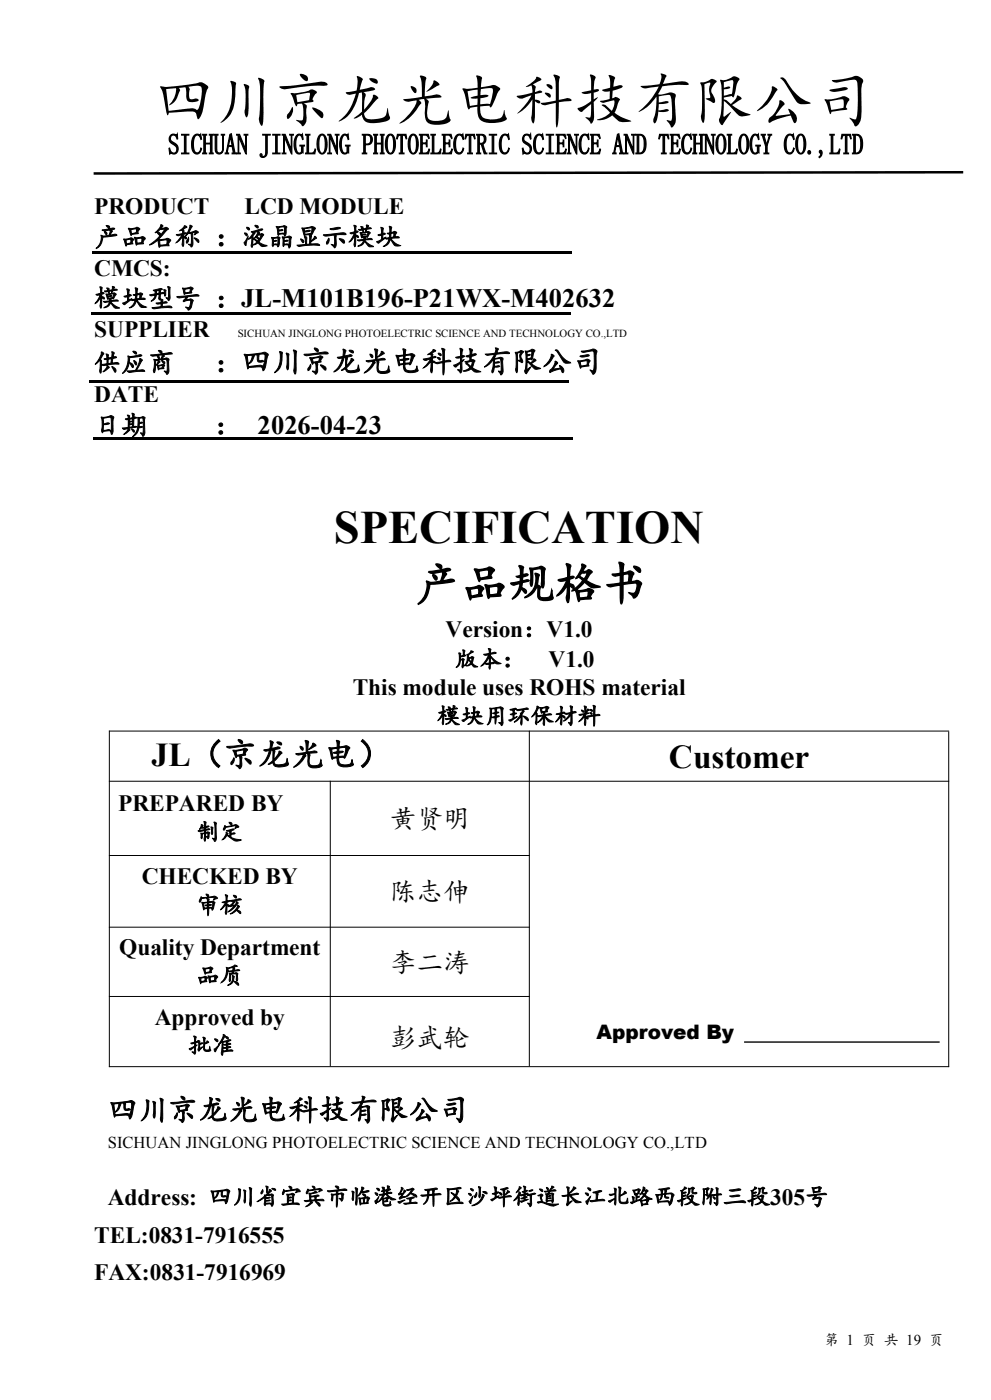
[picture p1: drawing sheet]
<svg xmlns="http://www.w3.org/2000/svg" width="210mm" height="297mm" viewBox="0 0 210 297" stroke-linecap="round" stroke-linejoin="round" font-family="sans-serif">
<defs><g id="words">
<text font-size="12.7" x="32.7" y="25.8">四川京龙光电科技有限公司</text>
<g font-size="9.9">
<text x="70.8" y="115.1">SPECIFICATION</text>
<text x="87.9" y="127.2">产品规格书</text>
</g>
<g font-size="7.1">
<text x="32.1" y="162.5">JL（京龙光电）</text>
<text x="141.8" y="162.9">Customer</text>
</g>
<text font-size="6.4" x="22.9" y="237.6">四川京龙光电科技有限公司</text>
<g font-size="5.6">
<text x="20" y="52.2">产品名称 ：液晶显示模块</text>
<text x="20" y="65.2">模块型号 ：JL-M101B196-P21WX-M402632</text>
<text x="20" y="78.9">供应商</text>
<text x="45.5" y="78.9">：四川京龙光电科技有限公司</text>
<text x="20" y="92.1">日期</text>
<text x="45.4" y="92.1">： 2026-04-23</text>
<text x="82.6" y="175.6">黄贤明</text>
<text x="82.6" y="191.1">陈志伸</text>
<text x="82.6" y="206.1">李二涛</text>
<text x="82.6" y="222">彭武轮</text>
</g>
<g font-size="5">
<text x="20" y="45.4">PRODUCT</text>
<text x="51.8" y="45.4">LCD MODULE</text>
<text x="20" y="58.4">CMCS:</text>
<text x="20" y="71.4">SUPPLIER</text>
<text x="20" y="85.3">DATE</text>
<text x="94.4" y="135.1">Version：V1.0</text>
<text x="96.5" y="141.5">版本：</text>
<text x="116.3" y="141.5">V1.0</text>
<text x="74.8" y="147.5">This module uses ROHS material</text>
<text x="92.7" y="153.6">模块用环保材料</text>
<text x="25.1" y="172.1">PREPARED BY</text>
<text x="41.6" y="178.2">制定</text>
<text x="30.1" y="187.6">CHECKED BY</text>
<text x="41.6" y="193.7">审核</text>
<text x="25.3" y="202.5">Quality Department</text>
<text x="41.6" y="208.6">品质</text>
<text x="32.8" y="217.4">Approved by</text>
<text x="39.9" y="223.4">批准</text>
<text x="22.9" y="255.5">Address: 四川省宜宾市临港经开区沙坪街道长江北路西段附三段305号</text>
<text x="20" y="263.6">TEL:0831-7916555</text>
<text x="20" y="271.4">FAX:0831-7916969</text>
</g>
<text font-size="4.2" x="126.4" y="220.3">Approved By</text>
<text font-size="3.5" x="22.9" y="243.4">SICHUAN JINGLONG PHOTOELECTRIC SCIENCE AND TECHNOLOGY CO.,LTD</text>
<text font-size="3.2" x="174.7" y="285.3">第 1 页 共 19 页</text>
<text font-size="2.3" x="50.4" y="71.4">SICHUAN JINGLONG PHOTOELECTRIC SCIENCE AND TECHNOLOGY CO.,LTD</text>
</g></defs>
<g fill="#000">
<path d="M36.2 28.7l.3-.2h.5a.35 .35 0 0 0 .6 0v1a.74 .74 0 0 0-.5-.8 .74 .74 0 0 0-.9 .3l-.1 .1a.92 .92 0 0 0 .8 1.2 1.18 1.18 0 0 1 .9 1.3 1.18 1.18 0 0 1-1.1 1l-.5-.1-.2 .2-.2-1.2 .1-.1a.85 .85 0 0 0 .4 .9 .85 .85 0 0 0 1-.1 1.17 1.17 0 0 0-.8-1.7 1.13 1.13 0 0 1-.3-1.8z" fill-rule="evenodd"/>
<path d="M38.5 28.5h1.5v.1l-.5 .1-.1 .1v3.6l.6 .1v.1h-1.5v-.1h.5l.1-.2v-3.5l-.6-.2z" fill-rule="evenodd"/>
<path d="M41.2 28.7a1.23 1.23 0 0 1 1.2-.1l.1-.1 .2 1-.1 .1a.74 .74 0 0 0-.3-.8 .74 .74 0 0 0-.9 0 3.6 3.6 0 0 0 .1 3.6 .83 .83 0 0 0 1.1-1 .95 .95 0 0 1-.8 1.3 .95 .95 0 0 1-1.1-1 3.4 3.4 0 0 1 .5-3z" fill-rule="evenodd"/>
<path d="M43 28.5h.8l-.3 .3v1.6h1.1v-1.6l-.2-.3h.8l-.3 .3v3.5l.3 .3h-.8l.2-.2v-1.9h-1.1v1.8l.3 .3h-.8l.2-.3v-3.5z" fill-rule="evenodd"/>
<path d="M45.4 28.5h.8l-.3 .3v2.8a.66 .66 0 0 0 .7 .9 .66 .66 0 0 0 .6-.9v-2.8l-.3-.3h.7l-.3 .3v2.8a.86 .86 0 0 1-.8 1.1 .86 .86 0 0 1-.9-1.1v-2.8z" fill-rule="evenodd"/>
<path d="M48.7 28.5l.3-.1 .7 3.8 .3 .4h-.8l.2-.3-.2-1.2h-.8l-.2 1.1 .2 .4h-.7l.3-.3zM48.8 28.9l-.4 2h.8z" fill-rule="evenodd"/>
<path d="M50.2 28.5h.6l1.2 3.2 .1-2.9-.3-.3h.7l-.3 .3v3.8l-1.6-3.6v3.3l.3 .3h-.7l.3-.3v-3.5z" fill-rule="evenodd"/>
<path d="M55.7 28.5h1.6v.1l-.7 .2v3.4a.82 .82 0 0 1-.4 1.1 .82 .82 0 0 1-1.1-.4l.1-.2a.28 .28 0 0 1 .4 0 .28 .28 0 0 1-.1 .4 .55 .55 0 0 0 .6 0 .55 .55 0 0 0 .2-.6v-3.7l-.6-.2z" fill-rule="evenodd"/>
<path d="M57.8 28.5h1.5v.1l-.5 .1-.1 .1 .1 3.6 .5 .1v.1h-1.5v-.1h.5l.1-.2v-3.5l-.6-.2z" fill-rule="evenodd"/>
<path d="M59.8 28.5h.6l1.3 3.2v-2.9l-.3-.3h.8l-.3 .3v3.8l-1.6-3.6v3.3l.3 .3h-.8l.4-.3v-3.5z" fill-rule="evenodd"/>
<path d="M62.9 28.7a.94 .94 0 0 1 1.1-.1l.1-.1 .1 1-.1 .1a.74 .74 0 0 0-.9-.9 3.4 3.4 0 0 0 .1 3.7h.4l.2-.2v-1.1l-.3-.3h.9l-.3 .3v1.3a1.02 1.02 0 0 1-1.2 .2 1.02 1.02 0 0 1-.6-1.1 3.4 3.4 0 0 1 .5-2.8z" fill-rule="evenodd"/>
<path d="M64.8 28.5h.9l-.3 .3v3.5l.1 .2h.6a.84 .84 0 0 0 .7-.9l-.1 1h-1.9l.3-.3v-3.5z" fill-rule="evenodd"/>
<path d="M68 28.7a4.2 4.2 0 0 0-.1 3.6l.3 .2 .4-.1a4.2 4.2 0 0 0 0-3.6l-.2-.2zM67.7 28.7l.4-.2a1.52 1.52 0 0 1 1.2 1.8 1.93 1.93 0 0 1-1 2.4 1.8 1.8 0 0 1-1.1-2.2l.1-1z" fill-rule="evenodd"/>
<path d="M69.5 28.5h.6l1.3 3.2v-2.9l-.3-.3h.7l-.3 .3v3.8l-1.5-3.6-.1 3.3 .4 .3h-.8l.3-.3v-3.5z" fill-rule="evenodd"/>
<path d="M72.6 28.7a.94 .94 0 0 1 1.1-.1l.1-.1 .1 1-.1 .1a.74 .74 0 0 0-.9-.9 3.4 3.4 0 0 0 0 3.7h.5l.2-.2v-1.1l-.4-.3h1l-.3 .3-.1 1.3a1.02 1.02 0 0 1-1.1 .2 1.02 1.02 0 0 1-.6-1.1 3.4 3.4 0 0 1 .5-2.8z" fill-rule="evenodd"/>
<path d="M76.8 28.5h1.1a1.1 1.1 0 0 1 1 1.1 1.1 1.1 0 0 1-.9 1.1h-.6v1.7l.3 .2h-.9l.3-.3v-3.5zM77.5 28.7l-.1 1.8h.5a.98 .98 0 0 0 .7-.9 .98 .98 0 0 0-.8-1z" fill-rule="evenodd"/>
<path d="M79.2 28.5h.8l-.2 .3v1.6h1.1v-1.6l-.3-.3h.8l-.2 .3v3.5l.2 .3h-.8l.3-.2v-1.9h-1.1v1.8l.2 .3h-.8l.3-.3v-3.5z" fill-rule="evenodd"/>
<path d="M82.5 28.7a4.2 4.2 0 0 0-.1 3.6l.3 .2 .3-.1a4.2 4.2 0 0 0 .1-3.6l-.2-.2zM82.2 28.7l.4-.2a1.52 1.52 0 0 1 1.2 1.8 1.93 1.93 0 0 1-1 2.4 1.8 1.8 0 0 1-1.1-2.2l.1-1z" fill-rule="evenodd"/>
<path d="M84.3 28.5h1.7l.2 .9-.2-.4a.41 .41 0 0 0-.7-.2v3.5l.3 .3h-.9l.3-.3v-3.4a.33 .33 0 0 0-.4-.2 .33 .33 0 0 0-.3 .3l-.1 .4h-.1z" fill-rule="evenodd"/>
<path d="M87.3 28.7a4.2 4.2 0 0 0 0 3.6l.2 .2 .4-.1a4.2 4.2 0 0 0 .1-3.6l-.3-.2zM87.1 28.7l.4-.2a1.52 1.52 0 0 1 1.1 1.8 1.93 1.93 0 0 1-1 2.4 1.8 1.8 0 0 1-1.1-2.2l.1-1z" fill-rule="evenodd"/>
<path d="M88.9 28.5h1.9l.1 .9-.5-.7-.9 .1v1.5h.8l.2-.6v1.4l-.3-.6h-.7v1.9l.7 .1a.88 .88 0 0 0 .7-.9l-.1 1h-1.9l.3-.3v-3.5z" fill-rule="evenodd"/>
<path d="M91.4 28.5h.9l-.3 .3v3.5l.1 .2h.5a.84 .84 0 0 0 .8-.9l-.1 1h-1.9l.3-.3v-3.5z" fill-rule="evenodd"/>
<path d="M93.7 28.5h1.9l.1 .9-.5-.7-.9 .1v1.5h.8l.2-.6v1.4l-.3-.6h-.7v1.9l.7 .1a.88 .88 0 0 0 .8-.9l-.1 1h-2l.3-.3v-3.5z" fill-rule="evenodd"/>
<path d="M96.8 28.7a1.23 1.23 0 0 1 1.2-.1l.1-.1 .2 1-.1 .1a.74 .74 0 0 0-.4-.8 .74 .74 0 0 0-.8 0 3.6 3.6 0 0 0 .1 3.6 .83 .83 0 0 0 1.1-1 .95 .95 0 0 1-.8 1.3 .95 .95 0 0 1-1.1-1 3.4 3.4 0 0 1 .5-3z" fill-rule="evenodd"/>
<path d="M98.7 28.5h1.8l.2 .9-.2-.4a.41 .41 0 0 0-.7-.2v3.5l.3 .3h-1l.4-.3v-3.4a.33 .33 0 0 0-.4-.2 .33 .33 0 0 0-.3 .3l-.1 .4h-.1z" fill-rule="evenodd"/>
<path d="M101 28.5h1.1a1.04 1.04 0 0 1 .9 .9 1.04 1.04 0 0 1-.7 1.1l.6 1.8 .3 .3h-.5l-.7-2.1h-.4v1.8l.3 .3h-.9l.3-.3v-3.5zM101.6 28.7v1.7a.89 .89 0 0 0 1.1-.8 .89 .89 0 0 0-.9-1z" fill-rule="evenodd"/>
<path d="M103.7 28.5h1.5v.1l-.5 .1-.1 .1 .1 3.6 .5 .1v.1h-1.5v-.1h.6v-.2v-3.5l-.6-.2z" fill-rule="evenodd"/>
<path d="M106.5 28.7a1.23 1.23 0 0 1 1.2-.1l.1-.1 .1 1-.1 .1a.74 .74 0 0 0-.3-.8 .74 .74 0 0 0-.9 0 3.6 3.6 0 0 0 .1 3.6 .83 .83 0 0 0 1.1-1 .95 .95 0 0 1-.7 1.3 .95 .95 0 0 1-1.1-1 3.4 3.4 0 0 1 .5-3z" fill-rule="evenodd"/>
<path d="M111.1 28.7l.3-.2h.5a.35 .35 0 0 0 .6 0l-.1 1a.74 .74 0 0 0-.4-.8 .74 .74 0 0 0-.9 .3l-.1 .1a.92 .92 0 0 0 .8 1.2 1.18 1.18 0 0 1 .9 1.3 1.18 1.18 0 0 1-1.2 1l-.4-.1-.2 .2-.2-1.2 .1-.1a.85 .85 0 0 0 .4 .9 .85 .85 0 0 0 1-.1 1.16 1.16 0 0 0-.8-1.7 1.13 1.13 0 0 1-.3-1.8z" fill-rule="evenodd"/>
<path d="M113.7 28.7a1.23 1.23 0 0 1 1.2-.1l.1-.1 .2 1-.1 .1a.74 .74 0 0 0-.4-.8 .74 .74 0 0 0-.8 0 3.6 3.6 0 0 0 .1 3.6 .83 .83 0 0 0 1.1-1 .95 .95 0 0 1-.8 1.3 .95 .95 0 0 1-1.1-1 3.4 3.4 0 0 1 .5-3z" fill-rule="evenodd"/>
<path d="M115.8 28.5h1.5v.1l-.5 .1-.1 .1v3.6l.6 .1v.1h-1.5v-.1h.5l.1-.2v-3.5l-.6-.2z" fill-rule="evenodd"/>
<path d="M117.9 28.5h1.9l.1 .9-.5-.7-.9 .1v1.5h.8l.2-.6v1.4l-.3-.6h-.7v1.9l.6 .1a.88 .88 0 0 0 .8-.9l-.1 1h-1.9l.3-.3v-3.5z" fill-rule="evenodd"/>
<path d="M120.2 28.5h.6l1.3 3.2v-2.9l-.3-.3h.8l-.3 .3v3.8l-1.6-3.6v3.3l.3 .3h-.8l.4-.3v-3.5z" fill-rule="evenodd"/>
<path d="M123.4 28.7a1.23 1.23 0 0 1 1.2-.1l.1-.1 .2 1-.2 .1a.74 .74 0 0 0-.3-.8 .74 .74 0 0 0-.9 0 3.6 3.6 0 0 0 .1 3.6 .83 .83 0 0 0 1.1-1 .95 .95 0 0 1-.7 1.3 .95 .95 0 0 1-1.1-1 3.4 3.4 0 0 1 .5-3z" fill-rule="evenodd"/>
<path d="M125.2 28.5h1.8l.1 .9-.5-.7-.9 .1v1.5h.8l.2-.6v1.4l-.3-.6h-.7v1.9l.7 .1a.88 .88 0 0 0 .8-.9l-.1 1h-1.9l.2-.3v-3.5z" fill-rule="evenodd"/>
<path d="M130.9 28.5l.3-.1 .7 3.8 .3 .4h-.8l.2-.3-.2-1.2h-.9l-.2 1.1 .3 .4h-.7l.2-.3zM131 28.9l-.4 2h.8z" fill-rule="evenodd"/>
<path d="M132.3 28.5h.6l1.3 3.2v-2.9l-.3-.3h.8l-.4 .3v3.8l-1.5-3.6-.1 3.3 .4 .3h-.8l.3-.3v-3.5z" fill-rule="evenodd"/>
<path d="M135.5 28.7l-.1 3.6a.67 .67 0 0 0 .7 0 .67 .67 0 0 0 .4-.6 2.82 2.82 0 0 0-.6-3zM134.8 28.5h.9a1.54 1.54 0 0 1 1.2 2l-.1 1.1-.4 .7-.5 .3h-1.1l.3-.3v-3.5z" fill-rule="evenodd"/>
<path d="M139.8 28.5h1.8l.2 .9-.3-.4a.41 .41 0 0 0-.6-.2v3.5l.3 .3h-1l.4-.3v-3.4a.33 .33 0 0 0-.4-.2 .33 .33 0 0 0-.3 .3l-.1 .4h-.2z" fill-rule="evenodd"/>
<path d="M142.1 28.5h1.8l.1 .9-.5-.7-.8 .1-.1 1.5h.8l.3-.6v1.4l-.3-.6h-.8l.1 1.9 .6 .1a.88 .88 0 0 0 .8-.9l-.1 1h-1.9l.2-.3v-3.5z" fill-rule="evenodd"/>
<path d="M145.1 28.7a1.23 1.23 0 0 1 1.2-.1l.1-.1 .2 1-.1 .1a.74 .74 0 0 0-.4-.8 .74 .74 0 0 0-.8 0 3.6 3.6 0 0 0 .1 3.6 .83 .83 0 0 0 1.1-1 .95 .95 0 0 1-.8 1.3 .95 .95 0 0 1-1.1-1 3.4 3.4 0 0 1 .5-3z" fill-rule="evenodd"/>
<path d="M146.9 28.5h.8l-.3 .3v1.6h1.1v-1.6l-.2-.3h.8l-.3 .3v3.5l.3 .3h-.8l.2-.2v-1.9h-1.1v1.8l.3 .3h-.8l.2-.3v-3.5z" fill-rule="evenodd"/>
<path d="M149.2 28.5h.6l1.3 3.2v-2.9l-.3-.3h.8l-.4 .3v3.8l-1.5-3.6v3.3l.3 .3h-.8l.3-.3v-3.5z" fill-rule="evenodd"/>
<path d="M152.5 28.7a4.2 4.2 0 0 0 0 3.6l.2 .2 .4-.1a4.2 4.2 0 0 0 .1-3.6l-.3-.2zM152.3 28.7l.4-.2a1.52 1.52 0 0 1 1.2 1.8 1.93 1.93 0 0 1-1.1 2.4 1.8 1.8 0 0 1-1-2.2l.1-1z" fill-rule="evenodd"/>
<path d="M154.2 28.5h.9l-.3 .3v3.5l.1 .2h.6a.84 .84 0 0 0 .7-.9l-.1 1h-1.9l.3-.3v-3.5z" fill-rule="evenodd"/>
<path d="M157.4 28.7a4.2 4.2 0 0 0-.1 3.6l.3 .2 .3-.1a4.2 4.2 0 0 0 .1-3.6l-.3-.2zM157.1 28.7l.4-.2a1.52 1.52 0 0 1 1.2 1.8 1.93 1.93 0 0 1-1 2.4 1.8 1.8 0 0 1-1.1-2.2l.1-1z" fill-rule="evenodd"/>
<path d="M159.5 28.7a.94 .94 0 0 1 1.1-.1l.1-.1 .2 1-.1 .1a.74 .74 0 0 0-.9-.9 3.4 3.4 0 0 0 0 3.7h.5l.1-.2v-1.1l-.3-.3h1l-.3 .3-.1 1.3a1.02 1.02 0 0 1-1.2 .2 1.02 1.02 0 0 1-.5-1.1 3.4 3.4 0 0 1 .4-2.8z" fill-rule="evenodd"/>
<path d="M161.4 28.5h.8l-.2 .3 .5 1.9 .5-1.8-.2-.4h.7l-.2 .2a6 6 0 0 0-.7 3.6l.3 .3h-.9v-.1l.3-.1a6 6 0 0 0-.7-3.6z" fill-rule="evenodd"/>
<path d="M166.9 28.7a1.23 1.23 0 0 1 1.2-.1l.1-.1 .1 1-.1 .1a.74 .74 0 0 0-.3-.8 .74 .74 0 0 0-.9 0 3.6 3.6 0 0 0 .1 3.6 .83 .83 0 0 0 1.1-1 .95 .95 0 0 1-.7 1.3 .95 .95 0 0 1-1.1-1 3.4 3.4 0 0 1 .5-3z" fill-rule="evenodd"/>
<path d="M169.4 28.7a4.2 4.2 0 0 0 0 3.6l.3 .2 .3-.1a4.2 4.2 0 0 0 .1-3.6l-.3-.2zM169.2 28.7l.4-.2a1.52 1.52 0 0 1 1.2 1.8 1.93 1.93 0 0 1-1.1 2.4 1.8 1.8 0 0 1-1-2.2l.1-1z" fill-rule="evenodd"/>
<path d="M173.8 31.9h.1a.79 .79 0 0 1 .4 .7 .79 .79 0 0 1-.5 .7h-.2l.4-.5-.3-.5z" fill-rule="evenodd"/>
<path d="M175.9 28.5h.9l-.3 .3v3.5l.1 .2h.6a.84 .84 0 0 0 .7-.9v1h-2l.3-.3v-3.5z" fill-rule="evenodd"/>
<path d="M178.5 28.5h1.8l.1 .9-.2-.4a.41 .41 0 0 0-.7-.2v3.5l.4 .3h-1l.3-.3v-3.4a.33 .33 0 0 0-.4-.2 .33 .33 0 0 0-.2 .3l-.2 .4h-.1z" fill-rule="evenodd"/>
<path d="M181.4 28.7l-.1 3.6a.67 .67 0 0 0 .7 0 .67 .67 0 0 0 .4-.6 2.82 2.82 0 0 0-.6-3zM180.7 28.5h.9a1.54 1.54 0 0 1 1.2 2l-.1 1.1-.4 .7-.5 .3h-1.1l.3-.3v-3.5z" fill-rule="evenodd"/>
<circle cx="171.5" cy="32.3" r=".33"/>
</g>
<g fill="#000">
<path d="M19.8 36.5l184.4-.2v.5l-184.4 .3zM19.6 53.4h101.6v.5h-101.6zM19.3 66.3h101.6v.5h-101.6zM19 80.7h101.6v.5h-101.6zM19.8 92.8h101.6v.5h-101.6z"/>
<path d="M36.1 28.6l.6-.3 .7 .2 .3-.5 .1 1.5-.3 .2-.3-.7-.3-.2h-.4l-.2 .4v.5l.7 .5a1.31 1.31 0 0 1 .9 1.4 1.31 1.31 0 0 1-1.3 1.2l-.4-.2-.3 .3-.2-1.5 .3-.2 .4 1 .3 .1h.4l.2-.4v-.5l-.6-.6a1.31 1.31 0 0 1-.6-2.2zM36.2 28.7a.91 .91 0 0 1 1-.1 .91 .91 0 0 1 .5 .8h-.2l-.1-.9h.3l-.2 .2-.7-.1-.5 .1-.2 .5-.1 .5 .2 .3 .4 .4a1.19 1.19 0 0 1 1 .9 1.19 1.19 0 0 1-.6 1.3 1.08 1.08 0 0 1-1.2-1.1h.2l-.1 .1 .1-.1 .1 1.1h-.2l.3-.2 .6 .1 .4-.1 .4-.5v-.5l-.2-.5-.3-.4a1.19 1.19 0 0 1-1.1-1.4z"/>
<path d="M38.4 28.4h1.7v.4h-.6v3.5h.6v.4h-1.7v-.4h.6v-3.5h-.6zM38.5 28.5h.6l.1 .3v3.6l-.1 .2h-.6l.1-.1v.1l-.1-.1h1.5l-.1 .1v-.1l.1 .1h-.5l-.2-.3v-3.6l.2-.2h.5l-.1 .1v-.1l.1 .1h-1.5l.1-.1v.1z"/>
<path d="M41.1 28.6a.99 .99 0 0 1 1.2-.2l.3-.3 .3 1.5-.4 .1-.2-.6-.3-.3-.5 .1-.4 1.1 .1 1.6 .2 .6 .5 .1 .4-.3 .2-.8 .4 .2a1.15 1.15 0 0 1-1.5 1.3 2.89 2.89 0 0 1-.7-3.4zM41.4 28.7a.88 .88 0 0 1 .9 0 .88 .88 0 0 1 .4 .8l-.2-.1h.2l-.1 .1-.2-1h.2l-.2 .2h-.9l-.6 .7-.1 1.2 .1 1.2 .5 .7 .7-.1 .5-.9v.1l-.1-.1h.2a.92 .92 0 0 1-.4 .9 .92 .92 0 0 1-1.1-.1 3.8 3.8 0 0 1 .2-3.6z"/>
<path d="M42.8 28.4h1.1v.4h-.3l.1 1.6-.2-.2h1.1l-.1 .2v-1.6h-.2v-.4h1v.4h-.2l-.1 3.5h.3v.4h-1v-.4h.2v-1.8l.1 .2h-1.1l.2-.2-.1 1.8h.3v.4h-1.1v-.4h.3v-3.5h-.3zM43 28.5l.3 .1v.2v3.5v.2l-.3 .1 .1-.1v.1l-.1-.1h.8l-.1 .1v-.1l.1 .1-.4-.2v-2h1.4v2l-.4 .2 .1-.1v.1l-.1-.1h.8l-.2 .1v-.1l.2 .1-.3-.1-.1-.2v-3.5l.1-.2 .3-.1-.2 .1v-.1l.2 .1h-.8l.1-.1v.1l-.1-.1 .3 .2 .1 1.8h-1.4v-1.8l.4-.2-.1 .1v-.1l.1 .1h-.8l.1-.1v.1z"/>
<path d="M45.2 28.4h1.1v.4h-.2v3l.1 .4 .3 .1 .4-.2 .2-.3v-3h-.3v-.4h.9v.4h-.3v2.8a.99 .99 0 0 1-.9 1.2 .99 .99 0 0 1-1-1.2v-2.8h-.3zM45.4 28.5l.4 .2v3.4l.3 .3 .4 .1 .4-.1 .2-.5 .1-3.1 .1-.2 .3-.1-.1 .1v-.1l.1 .1h-.7l.2-.1v.1l-.2-.1 .4 .2v2.9a.79 .79 0 0 1-.7 1 .79 .79 0 0 1-.8-1v-2.8l.1-.2 .3-.1-.1 .1v-.1l.1 .1h-.8l.1-.1v.1z"/>
<path d="M48.6 28.4l.5-.2 .8 4v.1h.3v.4h-1.1v-.4h.2l-.2-1.2 .1 .1h-.8l.1-.1-.2 1.2h.3v.4h-1v-.4h.3zM48.9 28.4l.2 .1-.3 .1 .1-.1-.8 3.9-.4 .2 .2-.1v.1l-.2-.1h.7l-.1 .1v-.1l.1 .1a.42 .42 0 0 1-.3-.6l.2-1.1h1l.3 1.2a.33 .33 0 0 1-.1 .4 .33 .33 0 0 1-.3 .1l.1-.1v.1l-.1-.1h.8l-.1 .1v-.1l.1 .1h-.2l-.2-.4zM48.7 28.9l.1 .1 .2-.1-.4 2-.2-.1h.8l-.1 .1zM48.7 28.8h.3l.4 2.3h-1.1z"/>
<path d="M50 28.4h.9l1.3 3.2-.2-.1v.2v-2.9h-.4v-.4h1.1v.4h-.4v3.9h-.2v-.2l-.1 .2-1.5-3.6 .1 .1 .1-.2v3.3h.4v.4h-1.1v-.4h.4v-3.5h-.4zM50.2 28.5l.3 .1 .1 .2v3.6l-.4 .2 .1-.1v.1l-.1-.1h.7l-.1 .1v-.1l.1 .1-.4-.1v-.2v-3.4h.2l1.6 3.8h-.2l.1-.2-.1 .1v-3.8v-.2l.4-.1-.1 .1v-.1l.1 .1h-.7l.1-.1v.1l-.1-.1 .4 .2v3.1h-.2l-1.4-3.2h.2h-.6l.1-.1v.1z"/>
<path d="M55.6 28.4h1.8v.4h-.6v3.5a.95 .95 0 0 1-.6 1.1 .95 .95 0 0 1-1.2-.5 .37 .37 0 0 1 .5-.4 .37 .37 0 0 1 .1 .6v-.1h.4l.2-.3v-3.9h-.6zM55.7 28.5h.6l.2 .2v3.6a.75 .75 0 0 1-.2 .8 .75 .75 0 0 1-.9 .1l-.1-.5v.4l.4 .1 .4-.1 .3-.3 .1-4.1 .3-.2h.5l-.2 .1v-.1l.2 .1h-1.6l.1-.1v.1z"/>
<path d="M57.7 28.4h1.8v.4h-.6v3.5h.6v.4h-1.8v-.4h.6v-3.5h-.6zM57.8 28.5h.6l.2 .3v3.6l-.2 .2h-.6l.2-.1v.1l-.2-.1h1.5l-.1 .1v-.1l.1 .1h-.5l-.2-.3v-3.6l.2-.2h.5l-.1 .1v-.1l.1 .1h-1.5l.2-.1v.1z"/>
<path d="M59.7 28.4h.8l1.3 3.2-.1-.1-.1 .2v-2.9h-.3v-.4h1v.4h-.3v3.9h-.3l.1-.2-.2 .2-1.4-3.6 .1 .1 .1-.2v3.3h.3v.4h-1v-.4h.3v-3.5h-.3zM59.8 28.5l.4 .1 .1 .2v3.6l-.5 .2 .2-.1v.1l-.2-.1h.8l-.1 .1v-.1l.1 .1-.4-.1-.1-.2v-3.4h.3l1.6 3.8h-.3l.2-.2-.2 .1v-3.8l.1-.2 .4-.1-.2 .1v-.1l.2 .1h-.8l.2-.1v.1l-.2-.1 .5 .2v3.1h-.3l-1.3-3.2h.1h-.6l.2-.1v.1z"/>
<path d="M62.8 28.6a.8 .8 0 0 1 1.1-.1l.3-.4 .2 1.5-.4 .2-.3-.9-.2-.1h-.2l-.4 .8-.1 1.3 .3 1.2 .4 .3 .3-.3v-.9l-.3-.1v-.4h1.2v.4l-.3 .1v1.4l-.3-.1a1.06 1.06 0 0 1-1.2 .1 1.06 1.06 0 0 1-.6-1 3.6 3.6 0 0 1 .5-3zM63.1 28.7a.71 .71 0 0 1 .8-.1 .71 .71 0 0 1 .3 .7l.1 .2h-.2l.1-.1-.1 .2-.1-1.1h.2l-.3 .2h-.7l-.5 .6-.2 1.1 .2 1.6 .2 .3 .4 .2 .7-.3 .3 .1-.2 .1v-1.3l.2-.3h.2l-.1 .1v-.1l.1 .1h-.9l.1-.1v.1l-.1-.1 .4 .2 .1 1.1a.67 .67 0 0 1-.8 .5 .67 .67 0 0 1-.6-.7l-.1-2 .1-.7z"/>
<path d="M64.6 28.4h1.2v.4h-.3v3.5h.8l.4-.9 .3 .2-.2 1.1h-2.2v-.4h.4v-3.5h-.4zM64.8 28.5l.3 .1 .1 .2v3.6l-.4 .2 .1-.1v.1l-.1-.1h1.9l-.1 .1 .2-.9v.1l-.1-.1h.2a.97 .97 0 0 1-.8 .9h-.7l-.1-.3v-3.5v-.2l.4-.1-.1 .1v-.1l.1 .1h-.9l.1-.1v.1z"/>
<path d="M68.1 28.9l-.3 .7-.1 1.4 .2 1 .4 .4 .3-.2 .1-.4 .1-1.7-.2-1.1-.3-.2zM67.9 28.7a.72 .72 0 0 1 .8-.1 .72 .72 0 0 1 .3 .8v2.3a.73 .73 0 0 1-.3 .8 .73 .73 0 0 1-.9-.1 4.4 4.4 0 0 1 .1-3.7zM67.7 28.6a1.05 1.05 0 0 1 1.1-.1 1.05 1.05 0 0 1 .5 1 2.94 2.94 0 0 1-.8 3.2 1.43 1.43 0 0 1-1.4-1.7l.1-1.5zM67.8 28.8l-.4 .9v1.5l.4 1 .5 .3 .5-.2 .2-.6 .1-1.8-.2-.8-.3-.4-.4-.1z"/>
<path d="M69.4 28.4h.8l1.3 3.2-.1-.1-.1 .2v-2.9h-.3v-.4h1v.4h-.4l.1 3.9h-.3v-.2l-.1 .2-1.5-3.6 .2 .1 .1-.2-.1 3.3h.4v.4h-1v-.4h.3v-3.5h-.3zM69.5 28.5l.4 .1v.2v3.6l-.4 .2 .1-.1v.1l-.1-.1h.8l-.2 .1v-.1l.2 .1-.4-.1-.1-.2v-3.4h.3l1.5 3.8h-.2l.1-.2-.1 .1v-3.8l.1-.2 .3-.1-.1 .1v-.1l.1 .1h-.7l.1-.1v.1l-.1-.1 .4 .2v3.1h-.2l-1.3-3.2h.1h-.6l.1-.1v.1z"/>
<path d="M72.5 28.6a.8 .8 0 0 1 1-.1l.3-.4 .3 1.5-.4 .2-.3-.9-.2-.1h-.3l-.3 .8-.1 1.3 .2 1.2 .5 .3 .2-.3 .1-.9-.4-.1v-.4h1.2v.4l-.3 .1v1.4l-.3-.1a1.06 1.06 0 0 1-1.2 .1 1.06 1.06 0 0 1-.5-1 3.6 3.6 0 0 1 .5-3zM72.7 28.7a.71 .71 0 0 1 .8-.1 .71 .71 0 0 1 .4 .7v.2h-.2l.2-.1-.1 .2-.2-1.1h.3l-.4 .2h-.7l-.4 .6-.3 1.1 .3 1.6 .2 .3 .4 .2 .6-.3 .4 .1-.2 .1v-1.3l.1-.3h.3l-.1 .1v-.1l.1 .1h-1l.2-.1v.1l-.2-.1 .5 .2v1.1a.67 .67 0 0 1-.7 .5 .67 .67 0 0 1-.6-.7l-.2-2 .2-.7z"/>
<path d="M76.7 28.4h1.2a1.23 1.23 0 0 1 1.2 1.2 1.23 1.23 0 0 1-1.1 1.2h-.6l.1-.1v1.6h.3v.4h-1.1v-.4h.3v-3.5h-.3zM76.8 28.5l.4 .1v.2v3.6l-.4 .2 .1-.1v.1l-.1-.1h.9l-.1 .1v-.1l.1 .1-.4-.2v-1.8l1.1-.2 .3-.4 .1-.7-.5-.6-1.5-.1 .1-.1v.1zM77.5 28.8v1.7l-.1-.1h.6l.3-.2 .2-.6-.2-.7zM77.4 28.6a1.1 1.1 0 0 1 1.2 .5 1.1 1.1 0 0 1-.1 1.3l-.5 .3h-.7z"/>
<path d="M79.1 28.4h1.1v.4h-.3v1.6l-.1-.2h1.1l-.2 .2 .1-1.6h-.3v-.4h1v.4h-.2v3.5h.2v.4h-1v-.4h.3l-.1-1.8 .2 .2h-1.1l.1-.2v1.8h.3v.4h-1.1v-.4h.3l-.1-3.5h-.2zM79.2 28.5l.3 .1 .1 .2v3.5l-.1 .2-.3 .1 .1-.1v.1l-.1-.1h.8l-.1 .1v-.1l.1 .1-.4-.2v-2h1.4v2l-.4 .2 .2-.1v.1l-.2-.1h.8l-.1 .1v-.1l.1 .1-.3-.1-.1-.2v-3.5l.1-.2 .3-.1-.1 .1v-.1l.1 .1h-.8l.2-.1v.1l-.2-.1 .4 .2v1.8h-1.4v-1.8l.4-.2-.1 .1v-.1l.1 .1h-.8l.1-.1v.1z"/>
<path d="M82.6 28.9l-.3 .7-.1 1.4 .2 1 .4 .4 .3-.2 .1-.4 .1-1.7-.2-1.1-.3-.2zM82.4 28.7a.72 .72 0 0 1 .8-.1 .72 .72 0 0 1 .3 .8v2.3a.73 .73 0 0 1-.3 .8 .73 .73 0 0 1-.9-.1 4.4 4.4 0 0 1 .1-3.7zM82.1 28.6a1.05 1.05 0 0 1 1.2-.1 1.05 1.05 0 0 1 .5 1 2.94 2.94 0 0 1-.8 3.2 1.43 1.43 0 0 1-1.4-1.7l.1-1.5zM82.3 28.8l-.4 .9v1.5l.4 1 .5 .3 .4-.2 .3-.6 .1-1.7-.2-.9-.3-.4-.4-.1z"/>
<path d="M84.1 28.4h2.1l.1 1.1-.3 .1-.3-.7-.4-.1 .1-.1v3.6h.4v.4h-1.3v-.4h.4l-.1-3.6 .1 .1-.4 .1-.2 .7-.4-.1zM84.3 28.6l.1-.1-.2 .9-.1-.1h.1l-.1 .1a.64 .64 0 0 1 .2-.7 .64 .64 0 0 1 .8 0v3.7l-.4 .2 .1-.1v.1l-.1-.1h.9l-.1 .1v-.1l.1 .1-.4-.1v-.2v-3.5a.52 .52 0 0 1 .5-.2 .52 .52 0 0 1 .4 .4l.1 .4v-.1l-.1 .1-.2-.9 .1 .1z"/>
<path d="M87.4 28.9l-.3 .7-.1 1.4 .2 1 .4 .4 .3-.2 .2-.4v-1.7l-.2-1.1-.2-.2zM87.2 28.7a.72 .72 0 0 1 .8-.1 .72 .72 0 0 1 .3 .8v2.3a.73 .73 0 0 1-.3 .8 .73 .73 0 0 1-.8-.1 4.4 4.4 0 0 1 0-3.7zM87 28.6a1.05 1.05 0 0 1 1.1-.1 1.05 1.05 0 0 1 .6 1 2.94 2.94 0 0 1-.8 3.2 1.43 1.43 0 0 1-1.5-1.7l.1-1.5zM87.2 28.8l-.5 .9v1.5l.4 1 .6 .3 .4-.2 .3-.6 .1-1.8-.3-.8-.2-.4-.5-.1z"/>
<path d="M88.8 28.4h2.1l.2 1-.3 .1-.4-.7h-.7l-.1 1.5-.1-.1h.7l.1-.6h.3v1.7h-.3l-.1-.7h-.7l.1-.1v1.8l.9-.1 .4-.8 .3 .2-.3 1.1h-2.1v-.4h.3v-3.5h-.3zM88.9 28.5l.4 .1v.2v3.5v.2l-.4 .1 .1-.1v.1l-.1-.1h1.9l-.1 .1 .2-1 .1 .2-.1-.1h.2a1.1 1.1 0 0 1-1.4 .9l-.3-.3v-2h.6a.59 .59 0 0 1 .5 .8l-.1-.1h.1l-.1 .1v-1.4l.1 .1h-.1l.1-.1a.58 .58 0 0 1-.5 .8h-.6v-1.7l.1-.3h.7a1.02 1.02 0 0 1 .8 .8l-.1-.1v.2l-.3-.9 .2 .1h-1.9l.1-.1v.1z"/>
<path d="M91.2 28.4h1.2v.4h-.3v3.5h.8l.4-.9 .3 .2-.2 1.1h-2.2v-.4h.3v-3.5h-.3zM91.4 28.5l.3 .1 .1 .2v3.6l-.4 .2 .1-.1v.1l-.1-.1h1.9l-.1 .1 .1-.9 .1 .1-.1-.1h.2a.97 .97 0 0 1-.9 .9h-.6l-.2-.3v-3.5l.1-.2 .4-.1-.2 .1v-.1l.2 .1h-.9l.1-.1v.1z"/>
<path d="M93.6 28.4h2.1l.3 1-.3 .1-.5-.7h-.7v1.5l-.2-.1h.7l.1-.6h.4v1.7h-.4l-.1-.7h-.7l.2-.1v1.8l.8-.1 .4-.8 .3 .2-.2 1.1h-2.2v-.4h.3v-3.5h-.3zM93.7 28.5l.4 .1 .1 .2v3.5l-.1 .2-.4 .1 .2-.1v.1l-.2-.1h2l-.2 .1 .2-1 .1 .2-.1-.1h.2a1.1 1.1 0 0 1-1.4 .9l-.3-.3v-2h.7a.59 .59 0 0 1 .5 .8l-.2-.1h.1l-.1 .1v-1.4l.1 .1h-.1l.2-.1a.58 .58 0 0 1-.5 .8h-.7v-1.7l.2-.3h.6a1.02 1.02 0 0 1 .8 .8v-.1l-.1 .2-.2-.9 .1 .1h-1.9l.2-.1v.1z"/>
<path d="M96.7 28.6a.99 .99 0 0 1 1.1-.2l.4-.3 .2 1.5-.3 .1-.3-.6-.2-.3-.6 .1-.3 1.1 .1 1.6 .2 .6 .5 .1 .4-.4 .2-.7 .3 .2a1.15 1.15 0 0 1-1.5 1.3 2.89 2.89 0 0 1-.7-3.4zM96.9 28.7a.88 .88 0 0 1 1 0 .88 .88 0 0 1 .4 .8l-.2-.1h.1l-.1 .1-.1-1h.2l-.2 .2h-.9l-.6 .7-.2 1.2 .2 1.2 .5 .7 .7-.1 .4-.9 .1 .1-.1-.1h.2a.91 .91 0 0 1-.4 .9 .91 .91 0 0 1-1.1-.1 3.8 3.8 0 0 1 .1-3.6z"/>
<path d="M98.6 28.4h2.1l.1 1.1-.3 .1-.3-.7-.4-.1 .1-.1v3.6h.4v.4h-1.3v-.4h.4l-.1-3.6 .1 .1-.4 .1-.2 .7-.4-.1zM98.7 28.6l.2-.1-.2 .9-.1-.1h.1l-.1 .1a.64 .64 0 0 1 .2-.7 .64 .64 0 0 1 .8 0v3.7l-.5 .2 .2-.1v.1l-.2-.1h1l-.1 .1v-.1l.1 .1-.4-.1v-.2v-3.5a.52 .52 0 0 1 .5-.2 .52 .52 0 0 1 .4 .4l.1 .4v-.1l-.1 .1-.2-.9 .1 .1z"/>
<path d="M100.9 28.4h1.2a1.17 1.17 0 0 1 1.1 1 1.17 1.17 0 0 1-.8 1.3v-.2l.6 1.8h.3v.4h-.7l-.7-2.1 .1 .1h-.4l.1-.2v1.8h.3v.4h-1.1v-.4h.3v-3.5h-.3zM101 28.5l.4 .1v.2v3.5v.2l-.4 .1 .2-.1v.1l-.2-.1h.9l-.2 .1v-.1l.2 .1-.4-.2v-2h.6l.7 2.2-.1-.1h.5l-.1 .1v-.1l.1 .1-.4-.2-.6-2 .6-.4v-1l-.4-.3-1.4-.1 .2-.1v.1zM101.7 28.8v1.6l-.1-.1 .8-.2 .1-.6-.2-.6zM101.5 28.6a.94 .94 0 0 1 1.2 .2 .94 .94 0 0 1 .1 1.2l-.5 .5h-.8z"/>
<path d="M103.6 28.4h1.8v.4h-.6v3.5h.6v.4h-1.8v-.4h.6v-3.5h-.6zM103.7 28.5h.6l.2 .3v3.6l-.2 .2h-.6l.2-.1v.1l-.2-.1h1.5l-.1 .1v-.1l.1 .1h-.5l-.2-.3v-3.6l.2-.2h.5l-.1 .1v-.1l.1 .1h-1.5l.2-.1v.1z"/>
<path d="M106.4 28.6a.99 .99 0 0 1 1.1-.2l.3-.3 .3 1.5-.4 .1-.2-.6-.3-.3-.5 .1-.3 1.1v1.6l.3 .6 .4 .1 .4-.3 .2-.8 .4 .2a1.15 1.15 0 0 1-1.5 1.3 2.89 2.89 0 0 1-.7-3.4zM106.6 28.7a.88 .88 0 0 1 1 0 .88 .88 0 0 1 .4 .8l-.2-.1h.1l-.1 .1-.2-1h.3l-.2 .2h-1l-.5 .7-.2 1.2 .2 1.2 .5 .7 .7-.1 .4-.9 .1 .1-.1-.1h.2a.92 .92 0 0 1-.5 .9 .92 .92 0 0 1-1-.1 3.8 3.8 0 0 1 .1-3.6z"/>
<path d="M111 28.6l.6-.3 .7 .2 .3-.5 .1 1.5-.3 .2-.3-.7-.3-.2h-.4l-.2 .4v.5l.7 .5a1.31 1.31 0 0 1 .9 1.4 1.31 1.31 0 0 1-1.3 1.2l-.4-.2-.3 .3-.2-1.5 .3-.2 .4 1 .3 .1h.4l.2-.4v-.5l-.6-.6a1.31 1.31 0 0 1-.6-2.2zM111.1 28.7a.91 .91 0 0 1 1-.1 .91 .91 0 0 1 .5 .8h-.2l-.1-.9h.3l-.2 .2-.7-.1-.5 .1-.3 .5v.5l.1 .3 .5 .4a1.19 1.19 0 0 1 1 .9 1.19 1.19 0 0 1-.6 1.3 1.08 1.08 0 0 1-1.2-1.1h.2l-.1 .1 .1-.1 .1 1.1h-.2l.3-.2 .6 .1 .4-.1 .4-.5v-.5l-.2-.5-.4-.4a1.19 1.19 0 0 1-1-1.4z"/>
<path d="M113.6 28.6a.99 .99 0 0 1 1.1-.2l.4-.3 .2 1.5-.3 .1-.2-.6-.3-.3-.5 .1-.4 1.1 .1 1.6 .2 .6 .5 .1 .4-.3 .2-.8 .3 .2a1.15 1.15 0 0 1-1.5 1.3 2.89 2.89 0 0 1-.6-3.4zM113.8 28.7a.88 .88 0 0 1 1 0 .88 .88 0 0 1 .4 .8l-.2-.1h.1v.1l-.2-1h.2l-.2 .2h-.9l-.6 .7-.2 1.2 .2 1.2 .5 .7 .7-.1 .5-.9v.1l-.1-.1h.2a.92 .92 0 0 1-.4 .9 .92 .92 0 0 1-1.1-.1 3.8 3.8 0 0 1 .1-3.6z"/>
<path d="M115.7 28.4h1.8v.4h-.7v3.5h.7v.4h-1.8v-.4h.6v-3.5h-.6zM115.8 28.5h.6l.2 .3-.1 3.6-.1 .2h-.6l.1-.1v.1l-.1-.1h1.5l-.1 .1v-.1l.1 .1h-.5l-.2-.3v-3.6l.2-.2h.5l-.1 .1v-.1l.1 .1h-1.5l.1-.1v.1z"/>
<path d="M117.8 28.4h2.1l.2 1-.3 .1-.4-.7h-.8v1.5l-.1-.1h.7l.1-.6h.3v1.7h-.3l-.1-.7h-.7l.1-.1v1.8l.9-.1 .4-.8 .3 .2-.3 1.1h-2.1v-.4h.3v-3.5h-.3zM117.9 28.5l.3 .1 .1 .2v3.5v.2l-.4 .1 .1-.1v.1l-.1-.1h1.9l-.1 .1 .2-1 .1 .2 .1-.1a1.1 1.1 0 0 1-1.5 .9l-.2-.3v-2h.6a.59 .59 0 0 1 .5 .8l-.1-.1h.1l-.1 .1v-1.4l.1 .1h-.1l.1-.1a.58 .58 0 0 1-.5 .8h-.6v-1.7l.1-.3h.7a1.02 1.02 0 0 1 .8 .8l-.1-.1-.1 .2-.2-.9 .2 .1h-1.9l.1-.1v.1z"/>
<path d="M120.1 28.4h.8l1.3 3.2-.1-.1-.1 .2v-2.9h-.3v-.4h1v.4h-.3v3.9h-.3l.1-.2-.2 .2-1.4-3.6 .1 .1 .1-.2v3.3h.3v.4h-1v-.4h.3v-3.5h-.3zM120.2 28.5l.4 .1 .1 .2v3.6l-.5 .2 .2-.1v.1l-.2-.1h.8l-.1 .1v-.1l.1 .1-.4-.1-.1-.2v-3.4h.3l1.6 3.8h-.3l.2-.2-.2 .1v-3.8l.1-.2 .4-.1-.2 .1v-.1l.2 .1h-.8l.2-.1v.1l-.2-.1 .5 .2v3.1h-.3l-1.3-3.2h.1h-.6l.2-.1v.1z"/>
<path d="M123.3 28.6a.99 .99 0 0 1 1.1-.2l.4-.3 .2 1.5-.3 .1-.3-.6-.2-.3-.6 .1-.3 1.1 .1 1.6 .2 .6 .4 .1 .4-.4 .2-.7 .4 .2a1.15 1.15 0 0 1-1.5 1.3 2.89 2.89 0 0 1-.7-3.4zM123.5 28.7a.88 .88 0 0 1 1 0 .88 .88 0 0 1 .4 .8l-.2-.1h.1l-.1 .1-.2-1h.3l-.2 .2h-1l-.5 .7-.2 1.2 .2 1.2 .5 .7 .7-.1 .4-.9 .1 .1-.1-.1h.2a.91 .91 0 0 1-.5 .9 .91 .91 0 0 1-1-.1 3.8 3.8 0 0 1 .1-3.6z"/>
<path d="M125 28.4h2.1l.3 1-.3 .1-.5-.7h-.7v1.5l-.2-.1h.7l.1-.6h.4v1.7h-.4l-.1-.7h-.7l.2-.1v1.8l.8-.1 .4-.8 .3 .2-.2 1.1h-2.2v-.4h.3v-3.5h-.3zM125.2 28.5l.3 .1 .1 .2v3.5l-.1 .2-.3 .1 .1-.1v.1l-.1-.1h1.9l-.2 .1 .3-1v.2l.1-.1a1.1 1.1 0 0 1-1.4 .9l-.3-.3v-2h.7a.59 .59 0 0 1 .5 .8l-.2-.1h.1l-.1 .1v-1.4l.1 .1h-.1l.2-.1a.58 .58 0 0 1-.5 .8h-.7v-1.7l.2-.3h.6a1.02 1.02 0 0 1 .8 .8v-.1l-.1 .2-.2-.9 .1 .1h-1.8l.1-.1v.1z"/>
<path d="M130.8 28.4l.5-.2 .7 4 .1 .1h.2v.4h-1.1v-.4h.3l-.3-1.2 .2 .1h-.9l.2-.1-.2 1.2h.2v.4h-.9v-.4h.2zM131 28.4l.2 .1-.3 .1 .1-.1-.8 3.9-.3 .2 .1-.1v.1l-.1-.1h.7l-.1 .1v-.1l.1 .1a.42 .42 0 0 1-.4-.6l.2-1.1h1.1l.2 1.2a.33 .33 0 0 1 0 .4 .33 .33 0 0 1-.3 .1l.1-.1v.1l-.1-.1h.8l-.2 .1v-.1l.2 .1h-.2l-.2-.4zM130.9 28.9l.1 .1 .1-.1-.4 2-.1-.1h.8l-.2 .1zM130.9 28.8h.2l.4 2.3h-1.1z"/>
<path d="M132.2 28.4h.8l1.3 3.2-.1-.1-.1 .2v-2.9h-.3v-.4h1v.4h-.3v3.9h-.3v-.2l-.1 .2-1.4-3.6 .1 .1 .1-.2v3.3h.3v.4h-1v-.4h.3v-3.5h-.3zM132.3 28.5l.4 .1 .1 .2v3.6l-.5 .2 .1-.1v.1l-.1-.1h.8l-.2 .1v-.1l.2 .1-.4-.1-.1-.2v-3.4h.3l1.5 3.8h-.2l.1-.2-.1 .1v-3.8l.1-.2 .4-.1-.2 .1v-.1l.2 .1h-.8l.1-.1v.1l-.1-.1 .4 .2 .1 3.1h-.3l-1.3-3.2h.1h-.6l.1-.1v.1z"/>
<path d="M135.5 28.8v3.5h.4l.3-.4 .2-1.4-.2-1.4-.3-.3zM135.4 28.6a1.14 1.14 0 0 1 1.3 1.4v1.1a1.16 1.16 0 0 1-1.3 1.4l-.1-3.7zM134.7 28.4h1a1.67 1.67 0 0 1 1.4 2.1l-.2 1.2a1.32 1.32 0 0 1-1.3 1h-.9v-.4h.3v-3.5h-.3zM134.8 28.5l.4 .1v.2v3.5v.2l-.4 .1 .1-.1v.1l-.1-.1h1.1l.5-.4 .3-.7 .1-1.2-.1-.7-.4-.6-.5-.3h-1l.1-.1v.1z"/>
<path d="M139.7 28.4h2l.2 1.1-.3 .1-.3-.7-.4-.1 .1-.1v3.6h.3v.4h-1.2v-.4h.3v-3.6l.1 .1-.4 .1-.2 .7-.4-.1zM139.8 28.6l.1-.1-.1 .9-.1-.1h.1l-.2 .1a.64 .64 0 0 1 .3-.7 .64 .64 0 0 1 .8 0v3.7l-.5 .2 .1-.1v.1l-.1-.1h1l-.1 .1v-.1l.1 .1-.4-.1-.1-.2v-3.5a.52 .52 0 0 1 .6-.2 .52 .52 0 0 1 .4 .4l.1 .4-.1-.1-.1 .1-.1-.9 .1 .1z"/>
<path d="M141.9 28.4h2.1l.3 1-.3 .1-.5-.7h-.7v1.5l-.2-.1h.7l.1-.6h.4v1.7h-.4l-.1-.7h-.7l.2-.1v1.8l.8-.1 .4-.8 .3 .2-.2 1.1h-2.2v-.4h.3v-3.5h-.3zM142.1 28.5l.3 .1 .1 .2v3.5l-.1 .2-.3 .1 .1-.1v.1l-.1-.1h1.9l-.1 .1 .2-1v.2l-.1-.1h.2a1.1 1.1 0 0 1-1.4 .9l-.3-.3v-2h.7a.59 .59 0 0 1 .5 .8l-.1-.1h.1l-.2 .1v-1.4l.2 .1h-.1l.1-.1a.58 .58 0 0 1-.5 .8h-.7v-1.7l.2-.3h.6a1.02 1.02 0 0 1 .9 .8l-.1-.1-.1 .2-.2-.9 .1 .1h-1.8l.1-.1v.1z"/>
<path d="M145 28.6a.99 .99 0 0 1 1.2-.2l.3-.3 .2 1.5-.3 .1-.2-.6-.3-.3-.5 .1-.4 1.1 .1 1.6 .2 .6 .5 .1 .4-.3 .2-.8 .3 .2a1.15 1.15 0 0 1-1.5 1.3 2.89 2.89 0 0 1-.6-3.4zM145.3 28.7a.88 .88 0 0 1 .9 0 .88 .88 0 0 1 .4 .8l-.2-.1h.1v.1l-.2-1h.2l-.2 .2h-.9l-.6 .7-.2 1.2 .2 1.2 .5 .7 .7-.1 .5-.9v.1l-.1-.1h.2a.92 .92 0 0 1-.4 .9 .92 .92 0 0 1-1.1-.1 3.8 3.8 0 0 1 .2-3.6z"/>
<path d="M146.7 28.4h1.1v.4h-.3v1.6l-.1-.2h1.1l-.1 .2v-1.6h-.3v-.4h1.1v.4h-.3v3.5h.3v.4h-1.1v-.4h.3v-1.8l.1 .2h-1.1l.1-.2v1.8h.3v.4h-1.1v-.4h.3v-3.5h-.3zM146.9 28.5l.3 .1v.2v3.5v.2l-.3 .1 .1-.1v.1l-.1-.1h.8l-.2 .1v-.1l.2 .1-.4-.2v-2h1.3v2l-.3 .2 .1-.1v.1l-.1-.1h.8l-.2 .1v-.1l.2 .1-.3-.1-.1-.2v-3.5l.1-.2 .3-.1-.2 .1v-.1l.2 .1h-.8l.1-.1v.1l-.1-.1 .3 .2v1.8h-1.3v-1.8l.4-.2-.2 .1v-.1l.2 .1h-.8l.1-.1v.1z"/>
<path d="M149.1 28.4h.8l1.3 3.2-.1-.1-.1 .2v-2.9h-.3v-.4h1v.4h-.3v3.9h-.3v-.2l-.1 .2-1.4-3.6 .1 .1 .1-.2v3.3h.3v.4h-1v-.4h.3v-3.5h-.3zM149.2 28.5l.4 .1 .1 .2v3.6l-.5 .2 .1-.1v.1l-.1-.1h.8l-.2 .1v-.1l.2 .1-.4-.1-.1-.2v-3.4h.3l1.5 3.8h-.2l.1-.2-.1 .1v-3.8l.1-.2 .4-.1-.2 .1v-.1l.2 .1h-.8l.1-.1v.1l-.1-.1 .5 .2v3.1h-.3l-1.3-3.2h.1h-.6l.1-.1v.1z"/>
<path d="M152.6 28.9l-.3 .7v1.4l.1 1 .4 .4 .3-.1 .2-.5 .1-1.7-.3-1.1-.2-.2zM152.4 28.7a.72 .72 0 0 1 .9-.1 .72 .72 0 0 1 .3 .8v2.3a.73 .73 0 0 1-.3 .8 .73 .73 0 0 1-.9-.1 4.4 4.4 0 0 1 0-3.7zM152.2 28.6a1.05 1.05 0 0 1 1.2-.1 1.05 1.05 0 0 1 .5 1 2.94 2.94 0 0 1-.8 3.2 1.43 1.43 0 0 1-1.4-1.7l.1-1.5zM152.4 28.8l-.4 .9-.1 1.5 .4 1 .6 .3 .4-.2 .3-.6 .1-1.7-.2-.9-.3-.4-.5-.1z"/>
<path d="M154 28.4h1.2v.4h-.3v3.5l.8-.1 .4-.8 .3 .2-.2 1.1h-2.2v-.4h.4v-3.5h-.4zM154.2 28.5l.3 .1 .1 .2v3.6l-.4 .2 .1-.1v.1l-.1-.1h1.9l-.1 .1 .2-.9v.1l-.1-.1h.2a.97 .97 0 0 1-.8 .9h-.7l-.2-.3v-3.5l.1-.2 .4-.1-.2 .1v-.1l.2 .1h-.9l.1-.1v.1z"/>
<path d="M157.5 28.9l-.3 .7-.1 1.4 .2 1 .4 .4 .2-.2 .2-.4 .1-1.7-.2-1.1-.3-.2zM157.3 28.7a.72 .72 0 0 1 .8-.1 .72 .72 0 0 1 .3 .8v2.3a.73 .73 0 0 1-.3 .8 .73 .73 0 0 1-.9-.1 4.4 4.4 0 0 1 .1-3.7zM157 28.6a1.05 1.05 0 0 1 1.2-.1 1.05 1.05 0 0 1 .5 1 2.94 2.94 0 0 1-.8 3.2 1.43 1.43 0 0 1-1.4-1.7l.1-1.5zM157.2 28.8l-.4 .9v1.5l.4 1 .5 .3 .4-.2 .3-.6 .1-1.7-.2-.9-.3-.4-.4-.1z"/>
<path d="M159.4 28.6a.8 .8 0 0 1 1.1-.1l.3-.4 .2 1.5-.3 .2-.3-.9-.3-.1h-.2l-.4 .8v1.3l.2 1.2 .5 .3 .2-.3v-.9l-.3-.1v-.4h1.2v.4l-.3 .1v1.4l-.3-.1a1.06 1.06 0 0 1-1.2 .1 1.06 1.06 0 0 1-.5-1 3.6 3.6 0 0 1 .4-3zM159.7 28.7a.71 .71 0 0 1 .8-.1 .71 .71 0 0 1 .3 .7l.1 .2h-.2l.1-.1v.2l-.2-1.1h.2l-.3 .2h-.7l-.5 .6-.2 1.1 .3 1.6 .2 .3 .3 .2 .7-.3 .3 .1-.2 .1v-1.3l.2-.3h.3l-.2 .1v-.1l.2 .1h-1l.2-.1v.1l-.2-.1 .4 .2 .1 1.1a.67 .67 0 0 1-.7 .5 .67 .67 0 0 1-.6-.7l-.2-2 .2-.7z"/>
<path d="M161.2 28.4h1.1v.4h-.2l.5 1.9h-.2l.5-1.9h-.2v-.4h1v.4l-.3 .1-.7 2v1.4h.4v.4h-1.3v-.4h.4v-1.2l-.7-2.2-.3-.1zM161.4 28.5l.3 .1a6.9 6.9 0 0 1 .7 3.7l-.1 .3h-.3l.1-.1v.1l-.1-.1h.9l-.1 .1v-.1l.1 .1-.4-.2a5.9 5.9 0 0 1 .6-3.6l.4-.3-.1 .1v-.1l.1 .1h-.7l.1-.1v.1l-.1-.1 .3 .1 .1 .3-.6 1.9h-.2l-.5-1.8a.3 .3 0 0 1 0-.4 .3 .3 0 0 1 .3-.1l-.1 .1v-.1l.1 .1h-.8l.1-.1v.1z"/>
<path d="M166.8 28.6a.99 .99 0 0 1 1.1-.2l.3-.3 .3 1.5-.4 .1-.2-.6-.3-.3-.5 .1-.3 1.1v1.6l.3 .6 .4 .1 .4-.3 .2-.8 .4 .2a1.15 1.15 0 0 1-1.5 1.3 2.89 2.89 0 0 1-.7-3.4zM167 28.7a.88 .88 0 0 1 1 0 .88 .88 0 0 1 .4 .8l-.2-.1h.1l-.1 .1-.2-1h.3l-.2 .2h-1l-.5 .7-.2 1.2 .1 1.2 .6 .7 .7-.1 .4-.9 .1 .1-.1-.1h.2a.92 .92 0 0 1-.5 .9 .92 .92 0 0 1-1-.1 3.8 3.8 0 0 1 .1-3.6z"/>
<path d="M169.5 28.9l-.3 .7v1.4l.2 1 .3 .4 .3-.2 .2-.4 .1-1.7-.2-1.1-.3-.2zM169.4 28.7a.72 .72 0 0 1 .8-.1 .72 .72 0 0 1 .3 .8v2.3a.73 .73 0 0 1-.3 .8 .73 .73 0 0 1-.9-.1 4.4 4.4 0 0 1 .1-3.7zM169.1 28.6a1.05 1.05 0 0 1 1.2-.1 1.05 1.05 0 0 1 .5 1 2.94 2.94 0 0 1-.8 3.2 1.43 1.43 0 0 1-1.4-1.7l.1-1.5zM169.3 28.8l-.4 .9v1.5l.4 1 .5 .3 .4-.2 .3-.6 .1-1.7-.2-.9-.3-.4-.4-.1z"/>
<path d="M171.1 32.3a.46 .46 0 0 1 .9 0 .46 .46 0 0 1-.9 0zM171.3 32.3a.2 .2 0 0 0 .4 0 .2 .2 0 0 0-.4 0z"/>
<path d="M173.7 31.8a.62 .62 0 0 1 .7 .3 .62 .62 0 0 1-.1 .8l-.7 .7-.2-.3 .4-.4v-.3a.48 .48 0 0 1-.1-.8zM173.9 32v.4a.63 .63 0 0 1-.2 1v-.2l.1 .2-.2-.1 .3-.3 .2-.5v-.4z"/>
<path d="M175.8 28.4h1.2v.4h-.4v3.5h.9l.3-.9 .4 .2-.2 1.1h-2.2v-.4h.3v-3.5h-.3zM175.9 28.5l.4 .1v.2v3.6l-.4 .2 .1-.1v.1l-.1-.1h2l-.2 .1 .2-.9 .1 .1 .1-.1a.97 .97 0 0 1-.9 .9h-.6l-.2-.3v-3.5l.1-.2 .3-.1-.1 .1v-.1l.1 .1h-.9l.1-.1v.1z"/>
<path d="M178.4 28.4h2l.2 1.1-.4 .1-.2-.7-.4-.1 .1-.1-.1 3.6h.4v.4h-1.3v-.4h.4v-3.6v.1l-.3 .1-.3 .7-.3-.1zM178.5 28.6l.1-.1-.2 .9-.1-.1h.1l-.1 .1a.64 .64 0 0 1 .3-.7 .64 .64 0 0 1 .7 0v3.7l-.4 .2 .1-.1v.1l-.1-.1h1l-.2 .1v-.1l.2 .1-.4-.1-.1-.2v-3.5a.52 .52 0 0 1 .5-.2 .52 .52 0 0 1 .4 .4l.1 .4v-.1l-.1 .1-.2-.9 .2 .1z"/>
<path d="M181.4 28.8l.1 3.5h.3l.3-.4 .2-1.4-.2-1.4-.3-.3zM181.3 28.6a1.14 1.14 0 0 1 1.3 1.4v1.1a1.16 1.16 0 0 1-1.3 1.4l-.1-3.7zM180.6 28.4h1a1.67 1.67 0 0 1 1.4 2.1l-.2 1.2a1.32 1.32 0 0 1-1.3 1h-.9v-.4h.3v-3.5h-.3zM180.7 28.5l.4 .1v.2v3.5v.2l-.4 .1 .1-.1v.1l-.1-.1h1.1l.5-.4 .3-.7 .1-1.2-.1-.7-.4-.6-.5-.3h-1l.1-.1v.1z"/>
</g>
<path d="M157.7 221h41.5" fill="none" stroke="#000" stroke-width=".3"/>
<path d="M23.1 155.1h178.1M23.2 155v71.3M112.2 155v71.1M201.1 155.1v71.2M23.1 165.7h178.1M70 165.6v60.5M23.1 181.4h89.2M23.1 196.7h89.2M23.1 211.3h89.2M23.1 226.2h178.1" fill="none" stroke="#000" stroke-width=".21"/>
<use href="#words"/>
</svg>
